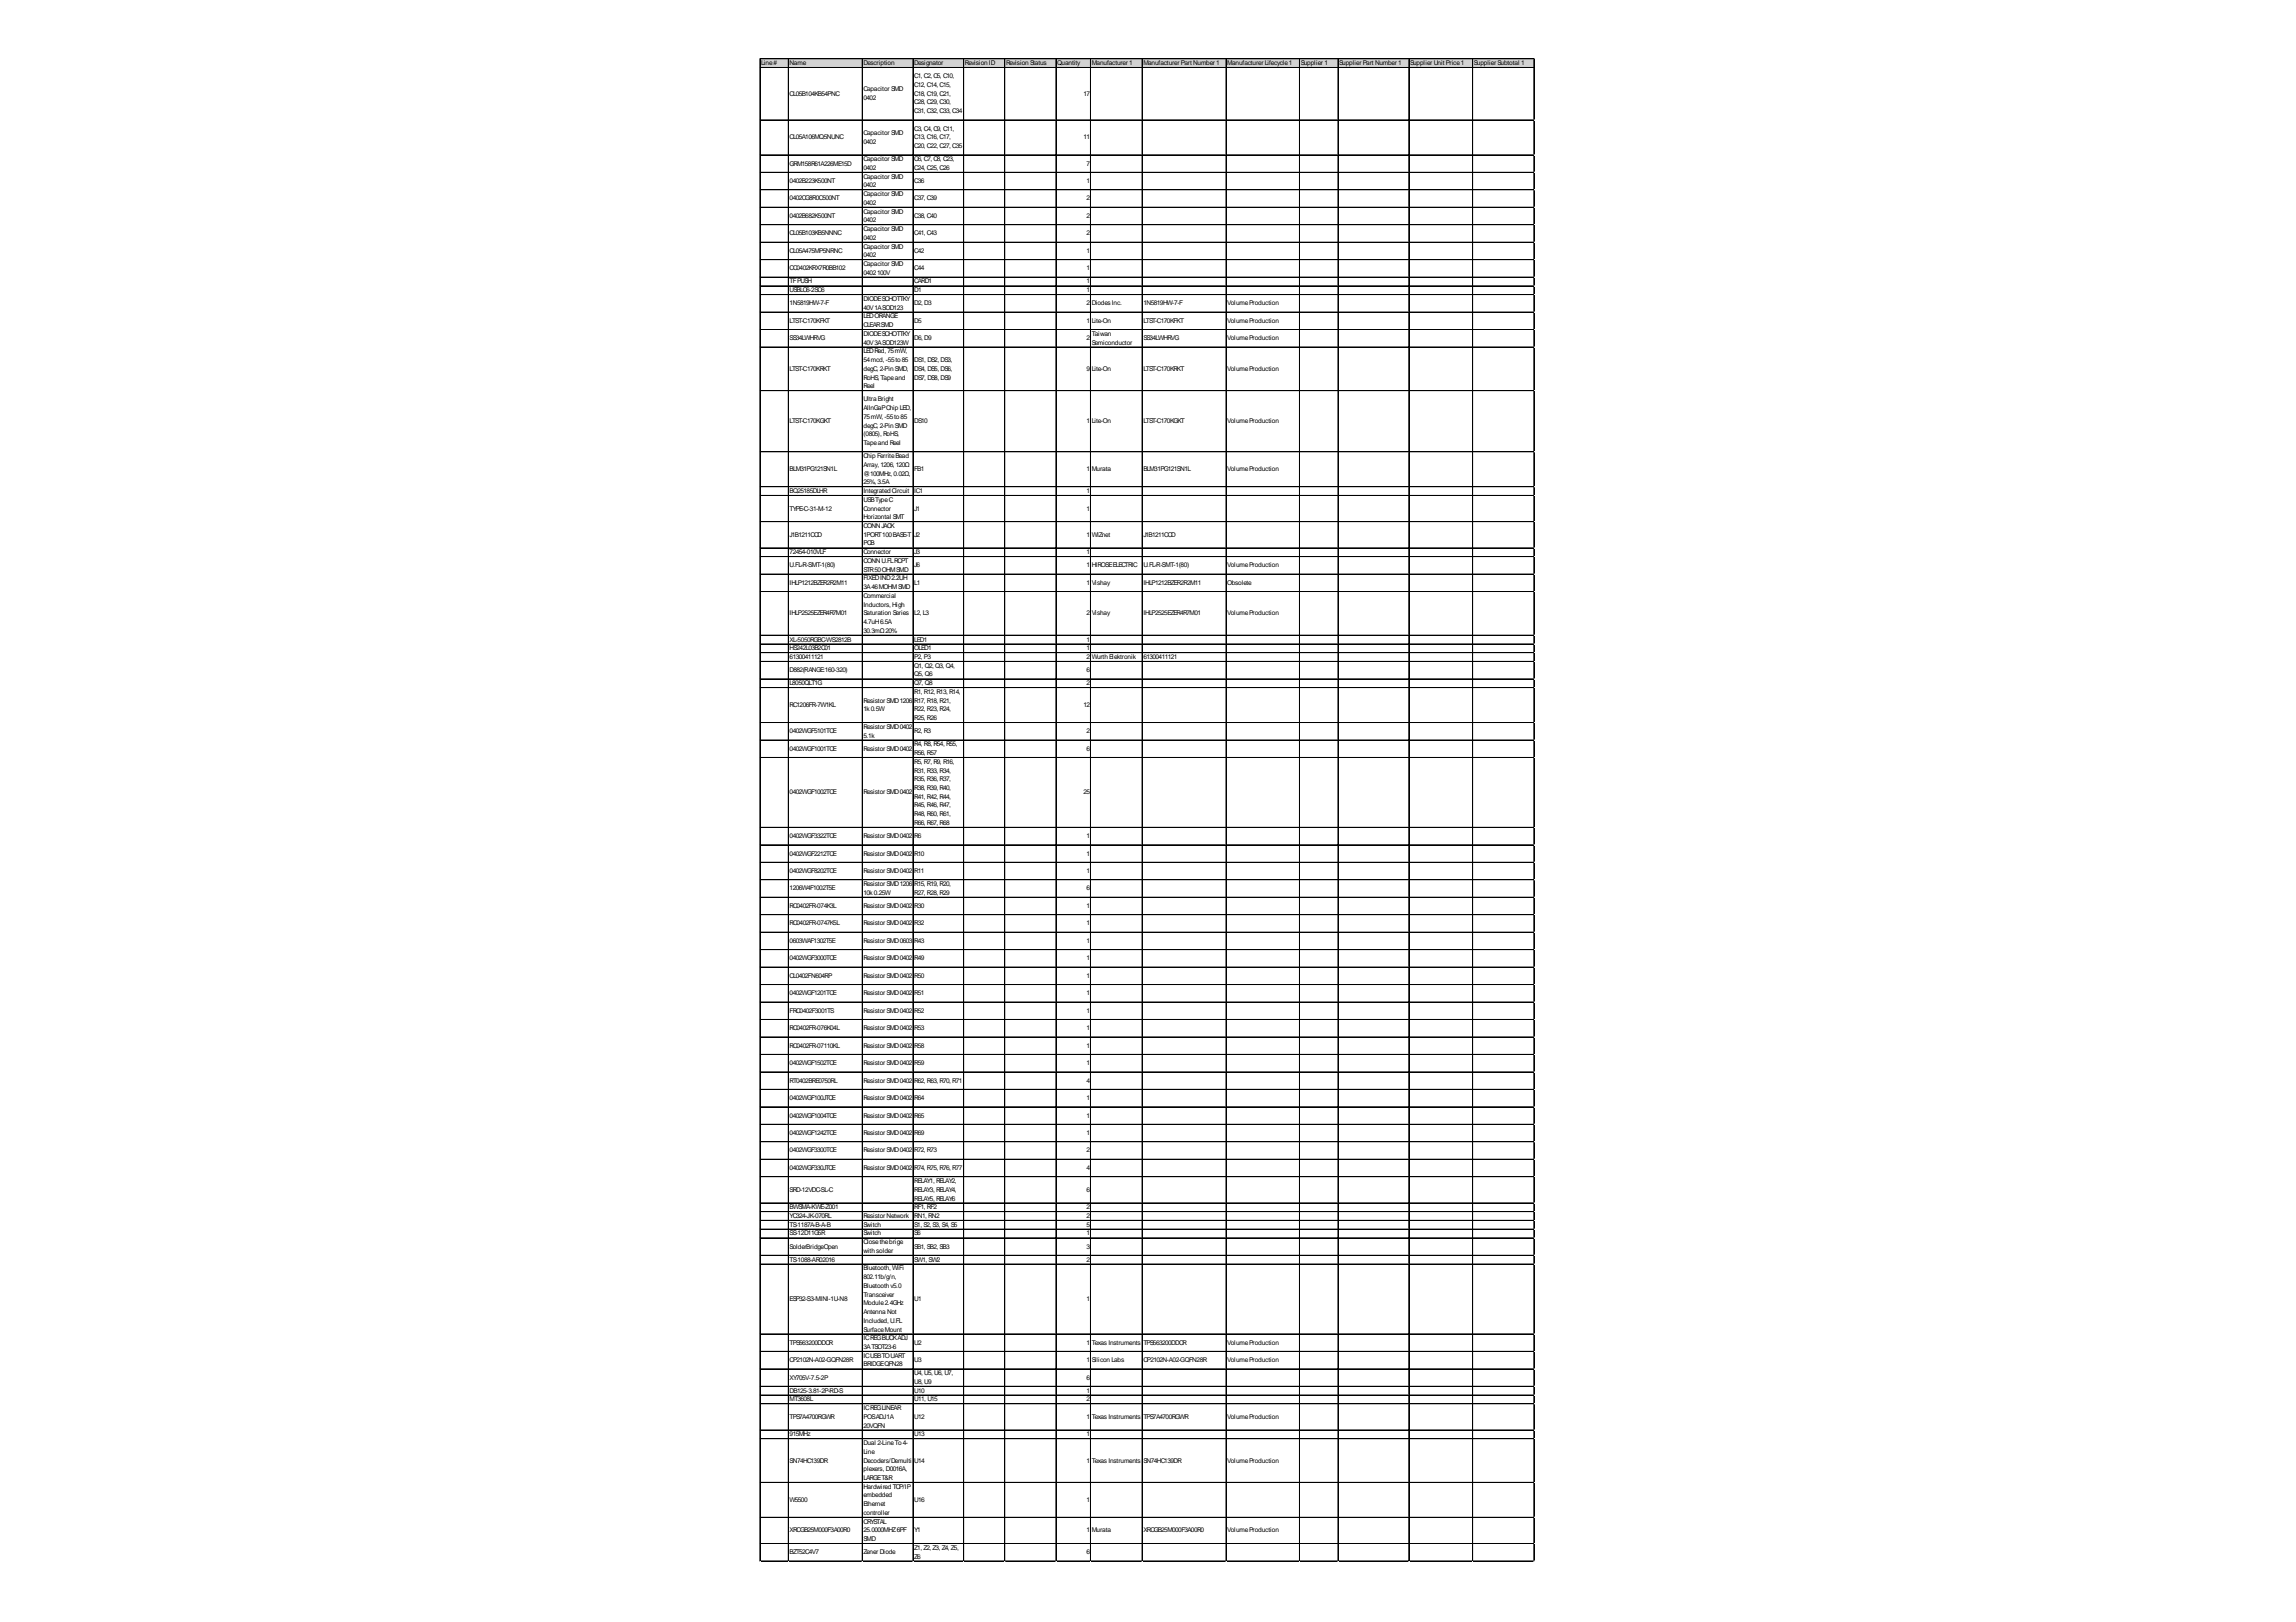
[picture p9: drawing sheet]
<svg xmlns="http://www.w3.org/2000/svg" width="297mm" height="210mm" viewBox="0 0 297 210" stroke-linecap="round" stroke-linejoin="round" font-family="sans-serif">
<defs><g id="words">
<g font-size=".8">
<text x="98.5" y="8.4">Line#</text>
<text x="102.2" y="8.4">Name</text>
<text x="111.7" y="8.4">Description</text>
<text x="111.7" y="11.8">Capacitor SMD</text>
<text x="118.3" y="8.4">Designator</text>
<text x="118.3" y="10.1">C1, C2, C5, C10,</text>
<text x="118.3" y="11.3">C12, C14, C15,</text>
<text x="124.8" y="8.4">Revision ID</text>
<text x="130.2" y="8.4">Revision Status</text>
<text x="136.8" y="8.4">Quantity</text>
<text x="141.2" y="8.4">Manufacturer 1</text>
<text x="147.9" y="8.4">Manufacturer Part Number 1</text>
<text x="158.8" y="8.4">Manufacturer Lifecycle1</text>
<text x="168.3" y="8.4">Supplier 1</text>
<text x="173.3" y="8.4">Supplier Part Number 1</text>
<text x="182.4" y="8.4">Supplier Unit Price1</text>
<text x="190.7" y="8.4">Supplier Subtotal 1</text>
<text x="102.2" y="12.4">CL05B104KB54PNC</text>
<text x="111.7" y="12.9">0402</text>
<text x="111.7" y="17.5">Capacitor SMD</text>
<text x="118.3" y="12.4">C18, C19, C21,</text>
<text x="118.3" y="13.5">C28, C29, C30,</text>
<text x="118.3" y="14.6">C31, C32, C33, C34</text>
<text x="118.3" y="16.9">C3, C4, C9, C11,</text>
<text x="140.2" y="12.4">17</text>
<text x="102.2" y="18">CL05A106MQ5NUNC</text>
<text x="102.2" y="21.4">GRM158R61A226ME15D</text>
<text x="102.2" y="23.7">0402B223K500NT</text>
<text x="111.7" y="18.6">0402</text>
<text x="111.7" y="20.9">Capacitor SMD</text>
<text x="111.7" y="22">0402</text>
<text x="111.7" y="23.1">Capacitor SMD</text>
<text x="118.3" y="18">C13, C16, C17,</text>
<text x="118.3" y="19.2">C20, C22, C27, C35</text>
<text x="118.3" y="20.9">C6, C7, C8, C23,</text>
<text x="118.3" y="22">C24, C25, C26</text>
<text x="118.3" y="23.7">C36</text>
<text x="140.2" y="18">11</text>
<text x="140.6" y="21.4">7</text>
<text x="140.6" y="23.7">1</text>
<text x="102.2" y="25.9">0402CG8R0C500NT</text>
<text x="102.2" y="28.2">0402B682K500NT</text>
<text x="111.7" y="24.3">0402</text>
<text x="111.7" y="25.4">Capacitor SMD</text>
<text x="111.7" y="26.5">0402</text>
<text x="111.7" y="27.6">Capacitor SMD</text>
<text x="111.7" y="28.8">0402</text>
<text x="111.7" y="29.9">Capacitor SMD</text>
<text x="118.3" y="25.9">C37, C39</text>
<text x="118.3" y="28.2">C38, C40</text>
<text x="140.6" y="25.9">2</text>
<text x="140.6" y="28.2">2</text>
<text x="102.2" y="30.5">CL05B103KB5NNNC</text>
<text x="102.2" y="32.7">CL05A475MP5NRNC</text>
<text x="102.2" y="35">CC0402KRX7R0BB102</text>
<text x="111.7" y="31">0402</text>
<text x="111.7" y="32.2">Capacitor SMD</text>
<text x="111.7" y="33.3">0402</text>
<text x="111.7" y="34.4">Capacitor SMD</text>
<text x="111.7" y="35.6">0402100V</text>
<text x="118.3" y="30.5">C41, C43</text>
<text x="118.3" y="32.7">C42</text>
<text x="118.3" y="35">C44</text>
<text x="140.6" y="30.5">2</text>
<text x="140.6" y="32.7">1</text>
<text x="140.6" y="35">1</text>
<text x="102.2" y="36.7">TFPUSH</text>
<text x="102.2" y="37.8">USBLC6-2SC6</text>
<text x="102.2" y="39.5">1N5819HW-7-F</text>
<text x="102.2" y="41.8">LTST-C170KFKT</text>
<text x="111.7" y="38.9">DIODESCHOTTKY</text>
<text x="111.7" y="40.1">40V1ASOD123</text>
<text x="111.7" y="41.2">LEDORANGE</text>
<text x="118.3" y="36.7">CARD1</text>
<text x="118.3" y="37.8">D1</text>
<text x="118.3" y="39.5">D2, D3</text>
<text x="118.3" y="41.8">D5</text>
<text x="140.6" y="36.7">1</text>
<text x="140.6" y="37.8">1</text>
<text x="140.6" y="39.5">2</text>
<text x="140.6" y="41.8">1</text>
<text x="141.2" y="39.5">DiodesInc.</text>
<text x="141.2" y="41.8">Lite-On</text>
<text x="147.9" y="39.5">1N5819HW-7-F</text>
<text x="147.9" y="41.8">LTST-C170KFKT</text>
<text x="158.8" y="39.5">VolumeProduction</text>
<text x="158.8" y="41.8">VolumeProduction</text>
<text x="102.2" y="44">SS34LWHRVG</text>
<text x="102.2" y="48">LTST-C170KRKT</text>
<text x="111.7" y="42.3">CLEARSMD</text>
<text x="111.7" y="43.5">DIODESCHOTTKY</text>
<text x="111.7" y="44.6">40V3ASOD123W</text>
<text x="111.7" y="45.7">LEDRed, 75mW,</text>
<text x="111.7" y="46.9">54mcd, -55to 85</text>
<text x="111.7" y="48">degC, 2-Pin SMD,</text>
<text x="118.3" y="44">D6, D9</text>
<text x="118.3" y="46.9">DS1, DS2, DS3,</text>
<text x="118.3" y="48">DS4, DS5, DS6,</text>
<text x="140.6" y="44">2</text>
<text x="140.6" y="48">9</text>
<text x="141.2" y="43.5">Taiwan</text>
<text x="141.2" y="44.6">Semiconductor</text>
<text x="141.2" y="48">Lite-On</text>
<text x="147.9" y="44">SS34LWHRVG</text>
<text x="147.9" y="48">LTST-C170KRKT</text>
<text x="158.8" y="44">VolumeProduction</text>
<text x="158.8" y="48">VolumeProduction</text>
<text x="111.7" y="49.1">RoHS, Tapeand</text>
<text x="111.7" y="50.2">Reel</text>
<text x="111.7" y="51.9">Ultra Bright</text>
<text x="111.7" y="53.1">AlInGaPChip LED,</text>
<text x="118.3" y="49.1">DS7, DS8, DS9</text>
<text x="102.2" y="54.8">LTST-C170KGKT</text>
<text x="111.7" y="54.2">75mW, -55to 85</text>
<text x="111.7" y="55.3">degC, 2-Pin SMD</text>
<text x="111.7" y="56.5">(0805), RoHS,</text>
<text x="111.7" y="57.6">Tapeand Reel</text>
<text x="111.7" y="59.3">Chip FerriteBead</text>
<text x="118.3" y="54.8">DS10</text>
<text x="140.6" y="54.8">1</text>
<text x="141.2" y="54.8">Lite-On</text>
<text x="147.9" y="54.8">LTST-C170KGKT</text>
<text x="158.8" y="54.8">VolumeProduction</text>
<text x="102.2" y="61">BLM31PG121SN1L</text>
<text x="102.2" y="63.8">BQ25185DLHR</text>
<text x="111.7" y="60.4">Array, 1206, 120Ω</text>
<text x="111.7" y="61.5">@100MHz, 0.02Ω,</text>
<text x="111.7" y="62.7">25%, 3.5A</text>
<text x="111.7" y="63.8">Integrated Circuit</text>
<text x="111.7" y="64.9">USBTypeC</text>
<text x="118.3" y="61">FB1</text>
<text x="118.3" y="63.8">IC1</text>
<text x="140.6" y="61">1</text>
<text x="140.6" y="63.8">1</text>
<text x="141.2" y="61">Murata</text>
<text x="147.9" y="61">BLM31PG121SN1L</text>
<text x="158.8" y="61">VolumeProduction</text>
<text x="102.2" y="66.1">TYPE-C-31-M-12</text>
<text x="102.2" y="69.5">J1B1211CCD</text>
<text x="102.2" y="71.7">72454-010VLF</text>
<text x="111.7" y="66.1">Connector</text>
<text x="111.7" y="67.2">Horizontal SMT</text>
<text x="111.7" y="68.3">CONNJACK</text>
<text x="111.7" y="69.5">1PORT100BASE-T</text>
<text x="111.7" y="70.6">PCB</text>
<text x="111.7" y="71.7">Connector</text>
<text x="118.3" y="66.1">J1</text>
<text x="118.3" y="69.5">J2</text>
<text x="118.3" y="71.7">J3</text>
<text x="140.6" y="66.1">1</text>
<text x="140.6" y="69.5">1</text>
<text x="140.6" y="71.7">1</text>
<text x="141.2" y="69.5">WIZnet</text>
<text x="147.9" y="69.5">J1B1211CCD</text>
<text x="102.2" y="73.4">U.FL-R-SMT-1(80)</text>
<text x="102.2" y="75.7">IHLP1212BZER2R2M11</text>
<text x="111.7" y="72.9">CONNU.FLRCPT</text>
<text x="111.7" y="74">STR50OHMSMD</text>
<text x="111.7" y="75.1">FIXEDIND2.2UH</text>
<text x="111.7" y="76.2">3A46MOHMSMD</text>
<text x="111.7" y="77.4">Commercial</text>
<text x="118.3" y="73.4">J6</text>
<text x="118.3" y="75.7">L1</text>
<text x="140.6" y="73.4">1</text>
<text x="140.6" y="75.7">1</text>
<text x="141.2" y="73.4">HIROSEELECTRIC</text>
<text x="141.2" y="75.7">Vishay</text>
<text x="147.9" y="73.4">U.FL-R-SMT-1(80)</text>
<text x="147.9" y="75.7">IHLP1212BZER2R2M11</text>
<text x="158.8" y="73.4">VolumeProduction</text>
<text x="158.8" y="75.7">Obsolete</text>
<text x="102.2" y="79.6">IHLP2525EZER4R7M01</text>
<text x="102.2" y="83">XL-5050RGBC-WS2812B</text>
<text x="111.7" y="78.5">Inductors, High</text>
<text x="111.7" y="79.6">Saturation Series</text>
<text x="111.7" y="80.8">4.7uH6.5A</text>
<text x="111.7" y="81.9">30.3mΩ20%</text>
<text x="118.3" y="79.6">L2, L3</text>
<text x="118.3" y="83">LED1</text>
<text x="140.6" y="79.6">2</text>
<text x="140.6" y="83">1</text>
<text x="141.2" y="79.6">Vishay</text>
<text x="147.9" y="79.6">IHLP2525EZER4R7M01</text>
<text x="158.8" y="79.6">VolumeProduction</text>
<text x="102.2" y="84.2">HS242L03B2C01</text>
<text x="102.2" y="85.3">61300411121</text>
<text x="102.2" y="87">D882(RANGE:160-320)</text>
<text x="102.2" y="88.7">L8050QLT1G</text>
<text x="118.3" y="84.2">OLED1</text>
<text x="118.3" y="85.3">P2, P3</text>
<text x="118.3" y="86.4">Q1, Q2, Q3, Q4,</text>
<text x="118.3" y="87.5">Q5, Q6</text>
<text x="118.3" y="88.7">Q7, Q8</text>
<text x="118.3" y="89.8">R1, R12, R13, R14,</text>
<text x="140.6" y="84.2">1</text>
<text x="140.6" y="85.3">2</text>
<text x="140.6" y="87">6</text>
<text x="140.6" y="88.7">2</text>
<text x="141.2" y="85.3">Wurth Elektronik</text>
<text x="147.9" y="85.3">61300411121</text>
<text x="102.2" y="91.5">RC1206FR-7W1KL</text>
<text x="102.2" y="94.9">0402WGF5101TCE</text>
<text x="111.7" y="90.9">Resistor SMD1206</text>
<text x="111.7" y="92.1">1k0.5W</text>
<text x="111.7" y="94.3">Resistor SMD0402</text>
<text x="111.7" y="95.5">5.1k</text>
<text x="118.3" y="90.9">R17, R18, R21,</text>
<text x="118.3" y="92.1">R22, R23, R24,</text>
<text x="118.3" y="93.2">R25, R26</text>
<text x="118.3" y="94.9">R2, R3</text>
<text x="140.2" y="91.5">12</text>
<text x="140.6" y="94.9">2</text>
<text x="102.2" y="97.2">0402WGF1001TCE</text>
<text x="111.7" y="97.2">Resistor SMD0402</text>
<text x="118.3" y="96.6">R4, R8, R54, R55,</text>
<text x="118.3" y="97.7">R56, R57</text>
<text x="118.3" y="98.8">R5, R7, R9, R16,</text>
<text x="118.3" y="100">R31, R33, R34,</text>
<text x="118.3" y="101.1">R35, R36, R37,</text>
<text x="140.6" y="97.2">6</text>
<text x="102.2" y="102.8">0402WGF1002TCE</text>
<text x="111.7" y="102.8">Resistor SMD0402</text>
<text x="118.3" y="102.2">R38, R39, R40,</text>
<text x="118.3" y="103.4">R41, R42, R44,</text>
<text x="118.3" y="104.5">R45, R46, R47,</text>
<text x="118.3" y="105.6">R48, R60, R61,</text>
<text x="118.3" y="106.8">R66, R67, R68</text>
<text x="140.2" y="102.8">25</text>
<text x="102.2" y="108.5">0402WGF3322TCE</text>
<text x="102.2" y="110.7">0402WGF2212TCE</text>
<text x="102.2" y="113">0402WGF8202TCE</text>
<text x="111.7" y="108.5">Resistor SMD0402</text>
<text x="111.7" y="110.7">Resistor SMD0402</text>
<text x="111.7" y="113">Resistor SMD0402</text>
<text x="118.3" y="108.5">R6</text>
<text x="118.3" y="110.7">R10</text>
<text x="118.3" y="113">R11</text>
<text x="140.6" y="108.5">1</text>
<text x="140.6" y="110.7">1</text>
<text x="140.6" y="113">1</text>
<text x="102.2" y="115.2">1206W4F1002T5E</text>
<text x="102.2" y="117.5">RC0402FR-074K3L</text>
<text x="102.2" y="119.8">RC0402FR-0747K5L</text>
<text x="111.7" y="114.7">Resistor SMD1206</text>
<text x="111.7" y="115.8">10k0.25W</text>
<text x="111.7" y="117.5">Resistor SMD0402</text>
<text x="111.7" y="119.8">Resistor SMD0402</text>
<text x="118.3" y="114.7">R15, R19, R20,</text>
<text x="118.3" y="115.8">R27, R28, R29</text>
<text x="118.3" y="117.5">R30</text>
<text x="118.3" y="119.8">R32</text>
<text x="140.6" y="115.2">6</text>
<text x="140.6" y="117.5">1</text>
<text x="140.6" y="119.8">1</text>
<text x="102.2" y="122">0603WAF1302T5E</text>
<text x="102.2" y="124.3">0402WGF3000TCE</text>
<text x="111.7" y="122">Resistor SMD0603</text>
<text x="111.7" y="124.3">Resistor SMD0402</text>
<text x="118.3" y="122">R43</text>
<text x="118.3" y="124.3">R49</text>
<text x="140.6" y="122">1</text>
<text x="140.6" y="124.3">1</text>
<text x="102.2" y="126.5">CL0402FN604RP</text>
<text x="102.2" y="128.8">0402WGF1201TCE</text>
<text x="102.2" y="131.1">FRC0402F3001TS</text>
<text x="111.7" y="126.5">Resistor SMD0402</text>
<text x="111.7" y="128.8">Resistor SMD0402</text>
<text x="111.7" y="131.1">Resistor SMD0402</text>
<text x="118.3" y="126.5">R50</text>
<text x="118.3" y="128.8">R51</text>
<text x="118.3" y="131.1">R52</text>
<text x="140.6" y="126.5">1</text>
<text x="140.6" y="128.8">1</text>
<text x="140.6" y="131.1">1</text>
<text x="102.2" y="133.3">RC0402FR-076K04L</text>
<text x="102.2" y="135.6">RC0402FR-07110KL</text>
<text x="102.2" y="137.8">0402WGF1502TCE</text>
<text x="111.7" y="133.3">Resistor SMD0402</text>
<text x="111.7" y="135.6">Resistor SMD0402</text>
<text x="111.7" y="137.8">Resistor SMD0402</text>
<text x="118.3" y="133.3">R53</text>
<text x="118.3" y="135.6">R58</text>
<text x="118.3" y="137.8">R59</text>
<text x="140.6" y="133.3">1</text>
<text x="140.6" y="135.6">1</text>
<text x="140.6" y="137.8">1</text>
<text x="102.2" y="140.1">RT0402BRE0750RL</text>
<text x="102.2" y="142.4">0402WGF100JTCE</text>
<text x="111.7" y="140.1">Resistor SMD0402</text>
<text x="111.7" y="142.4">Resistor SMD0402</text>
<text x="118.3" y="140.1">R62, R63, R70, R71</text>
<text x="118.3" y="142.4">R64</text>
<text x="140.6" y="140.1">4</text>
<text x="140.6" y="142.4">1</text>
<text x="102.2" y="144.6">0402WGF1004TCE</text>
<text x="102.2" y="146.9">0402WGF1242TCE</text>
<text x="102.2" y="149.1">0402WGF3300TCE</text>
<text x="111.7" y="144.6">Resistor SMD0402</text>
<text x="111.7" y="146.9">Resistor SMD0402</text>
<text x="111.7" y="149.1">Resistor SMD0402</text>
<text x="118.3" y="144.6">R65</text>
<text x="118.3" y="146.9">R69</text>
<text x="118.3" y="149.1">R72, R73</text>
<text x="140.6" y="144.6">1</text>
<text x="140.6" y="146.9">1</text>
<text x="140.6" y="149.1">2</text>
<text x="102.2" y="151.4">0402WGF330JTCE</text>
<text x="102.2" y="154.2">SRD-12VDC-SL-C</text>
<text x="111.7" y="151.4">Resistor SMD0402</text>
<text x="118.3" y="151.4">R74, R75, R76, R77</text>
<text x="118.3" y="153.1">RELAY1, RELAY2,</text>
<text x="118.3" y="154.2">RELAY3, RELAY4,</text>
<text x="118.3" y="155.4">RELAY5, RELAY6</text>
<text x="140.6" y="151.4">4</text>
<text x="140.6" y="154.2">6</text>
<text x="102.2" y="156.5">BWSMA-KWE-Z001</text>
<text x="102.2" y="157.6">YC324-JK-070RL</text>
<text x="102.2" y="158.7">TS-1187A-B-A-B</text>
<text x="102.2" y="159.9">SS-12D11G5R</text>
<text x="102.2" y="161.6">SolderBridgeOpen</text>
<text x="111.7" y="157.6">Resistor Network</text>
<text x="111.7" y="158.7">Switch</text>
<text x="111.7" y="159.9">Switch</text>
<text x="111.7" y="161">Closethebrige</text>
<text x="118.3" y="156.5">RF1, RF2</text>
<text x="118.3" y="157.6">RN1, RN2</text>
<text x="118.3" y="158.7">S1, S2, S3, S4, S5</text>
<text x="118.3" y="159.9">S6</text>
<text x="118.3" y="161.6">SB1, SB2, SB3</text>
<text x="140.6" y="156.5">2</text>
<text x="140.6" y="157.6">2</text>
<text x="140.6" y="158.7">5</text>
<text x="140.6" y="159.9">1</text>
<text x="140.6" y="161.6">3</text>
<text x="102.2" y="163.3">TS-1088-AR02016</text>
<text x="111.7" y="162.1">with solder</text>
<text x="111.7" y="164.4">Bluetooth, WiFi</text>
<text x="111.7" y="165.5">802.11b/g/n,</text>
<text x="111.7" y="166.7">Bluetooth v5.0</text>
<text x="111.7" y="167.8">Transceiver</text>
<text x="118.3" y="163.3">SW1, SW2</text>
<text x="140.6" y="163.3">2</text>
<text x="102.2" y="168.4">ESP32-S3-MINI-1U-N8</text>
<text x="111.7" y="168.9">Module2.4GHz</text>
<text x="111.7" y="170.1">Antenna Not</text>
<text x="111.7" y="171.2">Included, U.FL</text>
<text x="111.7" y="172.3">SurfaceMount</text>
<text x="111.7" y="173.4">ICREGBUCKADJ</text>
<text x="118.3" y="168.4">U1</text>
<text x="140.6" y="168.4">1</text>
<text x="102.2" y="174">TPS563200DDCR</text>
<text x="102.2" y="176.3">CP2102N-A02-GQFN28R</text>
<text x="102.2" y="178.5">XY705V-7.5-2P</text>
<text x="111.7" y="174.6">3ATSOT23-6</text>
<text x="111.7" y="175.7">ICUSBTOUART</text>
<text x="111.7" y="176.8">BRIDGEQFN28</text>
<text x="118.3" y="174">U2</text>
<text x="118.3" y="176.3">U3</text>
<text x="118.3" y="178">U4, U5, U6, U7,</text>
<text x="118.3" y="179.1">U8, U9</text>
<text x="140.6" y="174">1</text>
<text x="140.6" y="176.3">1</text>
<text x="140.6" y="178.5">6</text>
<text x="141.2" y="174">TexasInstruments</text>
<text x="141.2" y="176.3">Silicon Labs</text>
<text x="147.9" y="174">TPS563200DDCR</text>
<text x="147.9" y="176.3">CP2102N-A02-GQFN28R</text>
<text x="158.8" y="174">VolumeProduction</text>
<text x="158.8" y="176.3">VolumeProduction</text>
<text x="102.2" y="180.2">DB125-3.81-2P-RD-S</text>
<text x="102.2" y="181.4">MT3608L</text>
<text x="102.2" y="183.6">TPS7A4700RGWR</text>
<text x="102.2" y="185.9">915MHz</text>
<text x="111.7" y="182.5">ICREGLINEAR</text>
<text x="111.7" y="183.6">POSADJ1A</text>
<text x="111.7" y="184.7">20VQFN</text>
<text x="118.3" y="180.2">U10</text>
<text x="118.3" y="181.4">U11, U15</text>
<text x="118.3" y="183.6">U12</text>
<text x="118.3" y="185.9">U13</text>
<text x="140.6" y="180.2">1</text>
<text x="140.6" y="181.4">2</text>
<text x="140.6" y="183.6">1</text>
<text x="140.6" y="185.9">1</text>
<text x="141.2" y="183.6">TexasInstruments</text>
<text x="147.9" y="183.6">TPS7A4700RGWR</text>
<text x="158.8" y="183.6">VolumeProduction</text>
<text x="102.2" y="189.3">SN74HC139DR</text>
<text x="111.7" y="187">Dual 2-LineTo 4-</text>
<text x="111.7" y="188.1">Line</text>
<text x="111.7" y="189.3">Decoders/Demulti</text>
<text x="111.7" y="190.4">plexers, D0016A,</text>
<text x="111.7" y="191.5">LARGET&amp;R</text>
<text x="118.3" y="189.3">U14</text>
<text x="140.6" y="189.3">1</text>
<text x="141.2" y="189.3">TexasInstruments</text>
<text x="147.9" y="189.3">SN74HC139DR</text>
<text x="158.8" y="189.3">VolumeProduction</text>
<text x="102.2" y="194.4">W5500</text>
<text x="111.7" y="192.7">Hardwired TCP/IP</text>
<text x="111.7" y="193.8">embedded</text>
<text x="111.7" y="194.9">Ethernet</text>
<text x="111.7" y="196">controller</text>
<text x="111.7" y="197.2">CRYSTAL</text>
<text x="118.3" y="194.4">U16</text>
<text x="140.6" y="194.4">1</text>
<text x="102.2" y="198.3">XRCGB25M000F3A00R0</text>
<text x="102.2" y="201.1">BZT52C4V7</text>
<text x="111.7" y="198.3">25.0000MHZ6PF</text>
<text x="111.7" y="199.4">SMD</text>
<text x="111.7" y="201.1">Zener Diode</text>
<text x="118.3" y="198.3">Y1</text>
<text x="118.3" y="200.6">Z1, Z2, Z3, Z4, Z5,</text>
<text x="118.3" y="201.7">Z6</text>
<text x="140.6" y="198.3">1</text>
<text x="140.6" y="201.1">6</text>
<text x="141.2" y="198.3">Murata</text>
<text x="147.9" y="198.3">XRCGB25M000F3A00R0</text>
<text x="158.8" y="198.3">VolumeProduction</text>
</g>
</g></defs>
<path d="M98.3 7.6h100.2v1.2h-100.2z" fill="#d3d3d3"/>
<g fill="none" stroke="#000" stroke-width=".13">
<path d="M98.3 7.6v194.5M98.4 7.6h100.1M98.4 8.7h100.1M98.4 8.8h100.1M98.4 15.5h100.1M102 7.7v194.4M111.5 7.7v194.4M111.6 7.7v194.4M118.1 7.7v194.4M124.7 7.7v194.4M130 7.7v194.4M136.6 7.7v194.4"/>
<path d="M141.1 7.7v194.4M147.7 7.7v194.4M147.8 7.7v194.4M158.6 7.7v194.4M168.1 7.7v194.4M173.1 7.7v194.4M182.3 7.7v194.4M190.5 7.7v194.4M198.4 7.7v194.4M198.5 7.7v194.4M98.4 20h100.1M98.4 20.1h100.1"/>
<path d="M98.4 22.3h100.1M98.4 24.6h100.1M98.4 26.8h100.1M98.4 29.1h100.1M98.4 31.3h100.1M98.4 31.4h100.1M98.4 33.6h100.1M98.4 35.9h100.1M98.4 37h100.1M198.5 38.1h-100.1M98.4 42.6h100.1M98.4 42.7h100.1"/>
<path d="M98.4 44.9h100.1M98.4 50.6h100.1M98.4 58.5h100.1M198.5 40.4h-100.1M98.4 63h100.1M98.4 64.1h100.1M98.4 67.5h100.1M98.4 70.9h100.1M98.4 72h100.1M98.4 72.1h100.1M98.4 74.3h100.1M98.4 76.5h100.1"/>
<path d="M98.4 76.6h100.1M98.4 82.2h100.1M98.4 83.3h100.1M98.4 83.4h100.1M98.4 84.5h100.1M98.4 85.6h100.1M98.4 87.9h100.1M98.4 89h100.1M98.4 93.5h100.1M98.4 95.8h100.1M98.4 98h100.1M98.4 98.1h100.1"/>
<path d="M98.4 107.1h100.1M98.4 109.3h100.1M98.4 109.4h100.1M98.4 111.6h100.1M98.4 113.8h100.1M98.4 113.9h100.1M98.4 116.1h100.1M98.4 118.4h100.1M98.4 125.1h100.1M98.4 125.2h100.1M98.4 127.4h100.1M98.4 129.7h100.1"/>
<path d="M98.4 131.9h100.1M98.4 132h100.1M98.4 134.2h100.1M98.4 136.5h100.1M98.4 138.7h100.1M198.5 120.6l-100.1 .1M198.5 122.9h-100.1M98.4 145.5h100.1M98.4 147.8h100.1M98.4 150h100.1M98.4 152.3h100.1M98.4 155.7h100.1"/>
<path d="M98.4 156.8h100.1M98.4 157.9h100.1M98.4 158h100.1M98.4 159.1h100.1M198.5 141h-100.1M198.5 143.2l-100.1 .1M98.4 160.2h100.1M98.4 172.6h100.1M98.4 174.9h100.1M98.4 177.1h100.1M98.4 177.2h100.1M98.4 179.4h100.1"/>
<path d="M198.5 162.4l-100.1 .1M198.5 163.6h-100.1M98.4 180.5h100.1M98.4 180.6h100.1M98.4 181.7h100.1M98.4 185.1h100.1M98.4 186.2h100.1M98.4 191.8h100.1M98.4 191.9h100.1M98.4 196.4h100.1M98.4 199.7h100.1M98.4 199.8h100.1"/>
<path d="M98.4 202h100.1"/>
</g>
<path d="M98.3 202.1h.1" fill="none" stroke="#e0e0e0" stroke-width=".13"/>
<path d="M98.3 202.1h.1z" fill="#e0e0e0"/>
<path d="M102 202.1h.1" fill="none" stroke="#e0e0e0" stroke-width=".13"/>
<path d="M111.5 202.1h.1" fill="none" stroke="#e0e0e0" stroke-width=".13"/>
<path d="M111.5 202.1h.1z" fill="#e0e0e0"/>
<path d="M118.1 202.1h.1" fill="none" stroke="#e0e0e0" stroke-width=".13"/>
<path d="M118.1 202.1h.1z" fill="#e0e0e0"/>
<path d="M124.7 202.1h.1" fill="none" stroke="#e0e0e0" stroke-width=".13"/>
<path d="M130 202.1h.1" fill="none" stroke="#e0e0e0" stroke-width=".13"/>
<path d="M136.6 202.1h.1" fill="none" stroke="#e0e0e0" stroke-width=".13"/>
<path d="M136.6 202.1h.1z" fill="#e0e0e0"/>
<path d="M141.1 202.1h.1" fill="none" stroke="#e0e0e0" stroke-width=".13"/>
<path d="M147.7 202.1h.1" fill="none" stroke="#e0e0e0" stroke-width=".13"/>
<path d="M147.7 202.1h.1z" fill="#e0e0e0"/>
<path d="M158.6 202.1h.1" fill="none" stroke="#e0e0e0" stroke-width=".13"/>
<path d="M158.6 202.1h.1z" fill="#e0e0e0"/>
<path d="M168.1 202.1h.1" fill="none" stroke="#e0e0e0" stroke-width=".13"/>
<path d="M168.1 202.1h.1z" fill="#e0e0e0"/>
<path d="M173.1 202.1h.1" fill="none" stroke="#e0e0e0" stroke-width=".13"/>
<path d="M182.3 202.1h.1" fill="none" stroke="#e0e0e0" stroke-width=".13"/>
<path d="M190.5 202.1h.1" fill="none" stroke="#e0e0e0" stroke-width=".13"/>
<path d="M190.5 202.1h.1z" fill="#e0e0e0"/>
<path d="M198.4 202.1h.1" fill="none" stroke="#e0e0e0" stroke-width=".13"/>
<path d="M198.4 202.1h.1z" fill="#e0e0e0"/>
<path d="M198.5 15.5h.1" fill="none" stroke="#e0e0e0" stroke-width=".13"/>
<path d="M198.5 15.5v.1z" fill="#e0e0e0"/>
<path d="M198.5 20h.1" fill="none" stroke="#e0e0e0" stroke-width=".13"/>
<path d="M198.5 20v.1z" fill="#e0e0e0"/>
<path d="M198.5 22.3h.1" fill="none" stroke="#e0e0e0" stroke-width=".13"/>
<path d="M198.5 22.3v.1z" fill="#e0e0e0"/>
<path d="M198.5 24.6h.1" fill="none" stroke="#e0e0e0" stroke-width=".13"/>
<path d="M198.5 26.8h.1" fill="none" stroke="#e0e0e0" stroke-width=".13"/>
<path d="M198.5 26.8v.1z" fill="#e0e0e0"/>
<path d="M198.5 29.1h.1" fill="none" stroke="#e0e0e0" stroke-width=".13"/>
<path d="M198.5 31.3h.1" fill="none" stroke="#e0e0e0" stroke-width=".13"/>
<path d="M198.5 31.3v.1z" fill="#e0e0e0"/>
<path d="M198.5 33.6h.1" fill="none" stroke="#e0e0e0" stroke-width=".13"/>
<path d="M198.5 33.6v.1z" fill="#e0e0e0"/>
<path d="M198.5 35.9h.1" fill="none" stroke="#e0e0e0" stroke-width=".13"/>
<path d="M198.5 37h.1" fill="none" stroke="#e0e0e0" stroke-width=".13"/>
<path d="M198.5 38.1h.1" fill="none" stroke="#e0e0e0" stroke-width=".13"/>
<path d="M198.5 38.1v.1z" fill="#e0e0e0"/>
<path d="M198.5 40.4h.1" fill="none" stroke="#e0e0e0" stroke-width=".13"/>
<path d="M198.5 42.6h.1" fill="none" stroke="#e0e0e0" stroke-width=".13"/>
<path d="M198.5 42.6v.1z" fill="#e0e0e0"/>
<path d="M198.5 44.9h.1" fill="none" stroke="#e0e0e0" stroke-width=".13"/>
<path d="M198.5 44.9v.1z" fill="#e0e0e0"/>
<path d="M198.5 50.6h.1" fill="none" stroke="#e0e0e0" stroke-width=".13"/>
<path d="M198.5 58.5h.1" fill="none" stroke="#e0e0e0" stroke-width=".13"/>
<path d="M198.5 63h.1" fill="none" stroke="#e0e0e0" stroke-width=".13"/>
<path d="M198.5 64.1h.1" fill="none" stroke="#e0e0e0" stroke-width=".13"/>
<path d="M198.5 64.1v.1z" fill="#e0e0e0"/>
<path d="M198.5 67.5h.1" fill="none" stroke="#e0e0e0" stroke-width=".13"/>
<path d="M198.5 67.5v.1z" fill="#e0e0e0"/>
<path d="M198.5 70.9h.1" fill="none" stroke="#e0e0e0" stroke-width=".13"/>
<path d="M198.5 70.9v.1z" fill="#e0e0e0"/>
<path d="M198.5 72h.1" fill="none" stroke="#e0e0e0" stroke-width=".13"/>
<path d="M198.5 72v.1z" fill="#e0e0e0"/>
<path d="M198.5 74.3h.1" fill="none" stroke="#e0e0e0" stroke-width=".13"/>
<path d="M198.5 76.5h.1" fill="none" stroke="#e0e0e0" stroke-width=".13"/>
<path d="M198.5 76.5v.1z" fill="#e0e0e0"/>
<path d="M198.5 82.2h.1" fill="none" stroke="#e0e0e0" stroke-width=".13"/>
<path d="M198.5 82.2v.1z" fill="#e0e0e0"/>
<path d="M198.5 83.3h.1" fill="none" stroke="#e0e0e0" stroke-width=".13"/>
<path d="M198.5 83.3v.1z" fill="#e0e0e0"/>
<path d="M198.5 84.5h.1" fill="none" stroke="#e0e0e0" stroke-width=".13"/>
<path d="M198.5 85.6h.1" fill="none" stroke="#e0e0e0" stroke-width=".13"/>
<path d="M198.5 87.9h.1" fill="none" stroke="#e0e0e0" stroke-width=".13"/>
<path d="M198.5 89h.1" fill="none" stroke="#e0e0e0" stroke-width=".13"/>
<path d="M198.5 93.5h.1" fill="none" stroke="#e0e0e0" stroke-width=".13"/>
<path d="M198.5 93.5v.1z" fill="#e0e0e0"/>
<path d="M198.5 95.8h.1" fill="none" stroke="#e0e0e0" stroke-width=".13"/>
<path d="M198.5 98h.1" fill="none" stroke="#e0e0e0" stroke-width=".13"/>
<path d="M198.5 98v.1z" fill="#e0e0e0"/>
<path d="M198.5 107.1h.1" fill="none" stroke="#e0e0e0" stroke-width=".13"/>
<path d="M198.5 109.3h.1" fill="none" stroke="#e0e0e0" stroke-width=".13"/>
<path d="M198.5 109.3v.1z" fill="#e0e0e0"/>
<path d="M198.5 111.6h.1" fill="none" stroke="#e0e0e0" stroke-width=".13"/>
<path d="M198.5 113.8h.1" fill="none" stroke="#e0e0e0" stroke-width=".13"/>
<path d="M198.5 113.8v.1z" fill="#e0e0e0"/>
<path d="M198.5 116.1h.1" fill="none" stroke="#e0e0e0" stroke-width=".13"/>
<path d="M198.5 116.1v.1z" fill="#e0e0e0"/>
<path d="M198.5 118.4h.1" fill="none" stroke="#e0e0e0" stroke-width=".13"/>
<path d="M198.5 120.6h.1" fill="none" stroke="#e0e0e0" stroke-width=".13"/>
<path d="M198.5 120.6v.1z" fill="#e0e0e0"/>
<path d="M198.5 122.9h.1" fill="none" stroke="#e0e0e0" stroke-width=".13"/>
<path d="M198.5 125.1h.1" fill="none" stroke="#e0e0e0" stroke-width=".13"/>
<path d="M198.5 125.1v.1z" fill="#e0e0e0"/>
<path d="M198.5 127.4h.1" fill="none" stroke="#e0e0e0" stroke-width=".13"/>
<path d="M198.5 127.4v.1z" fill="#e0e0e0"/>
<path d="M198.5 129.7h.1" fill="none" stroke="#e0e0e0" stroke-width=".13"/>
<path d="M198.5 131.9h.1" fill="none" stroke="#e0e0e0" stroke-width=".13"/>
<path d="M198.5 131.9v.1z" fill="#e0e0e0"/>
<path d="M198.5 134.2h.1" fill="none" stroke="#e0e0e0" stroke-width=".13"/>
<path d="M198.5 136.5h.1" fill="none" stroke="#e0e0e0" stroke-width=".13"/>
<path d="M198.5 138.7h.1" fill="none" stroke="#e0e0e0" stroke-width=".13"/>
<path d="M198.5 138.7v.1z" fill="#e0e0e0"/>
<path d="M198.5 141h.1" fill="none" stroke="#e0e0e0" stroke-width=".13"/>
<path d="M198.5 143.2h.1" fill="none" stroke="#e0e0e0" stroke-width=".13"/>
<path d="M198.5 143.2v.1z" fill="#e0e0e0"/>
<path d="M198.5 145.5h.1" fill="none" stroke="#e0e0e0" stroke-width=".13"/>
<path d="M198.5 147.8h.1" fill="none" stroke="#e0e0e0" stroke-width=".13"/>
<path d="M198.5 150h.1" fill="none" stroke="#e0e0e0" stroke-width=".13"/>
<path d="M198.5 150v.1z" fill="#e0e0e0"/>
<path d="M198.5 152.3h.1" fill="none" stroke="#e0e0e0" stroke-width=".13"/>
<path d="M198.5 155.7h.1" fill="none" stroke="#e0e0e0" stroke-width=".13"/>
<path d="M198.5 156.8h.1" fill="none" stroke="#e0e0e0" stroke-width=".13"/>
<path d="M198.5 156.8v.1z" fill="#e0e0e0"/>
<path d="M198.5 157.9h.1" fill="none" stroke="#e0e0e0" stroke-width=".13"/>
<path d="M198.5 157.9v.1z" fill="#e0e0e0"/>
<path d="M198.5 159.1h.1" fill="none" stroke="#e0e0e0" stroke-width=".13"/>
<path d="M198.5 160.2h.1" fill="none" stroke="#e0e0e0" stroke-width=".13"/>
<path d="M198.5 162.4h.1" fill="none" stroke="#e0e0e0" stroke-width=".13"/>
<path d="M198.5 162.4v.1z" fill="#e0e0e0"/>
<path d="M198.5 163.6h.1" fill="none" stroke="#e0e0e0" stroke-width=".13"/>
<path d="M198.5 172.6h.1" fill="none" stroke="#e0e0e0" stroke-width=".13"/>
<path d="M198.5 172.6v.1z" fill="#e0e0e0"/>
<path d="M198.5 174.9h.1" fill="none" stroke="#e0e0e0" stroke-width=".13"/>
<path d="M198.5 177.1h.1" fill="none" stroke="#e0e0e0" stroke-width=".13"/>
<path d="M198.5 177.1v.1z" fill="#e0e0e0"/>
<path d="M198.5 179.4h.1" fill="none" stroke="#e0e0e0" stroke-width=".13"/>
<path d="M198.5 179.4v.1z" fill="#e0e0e0"/>
<path d="M198.5 180.5h.1" fill="none" stroke="#e0e0e0" stroke-width=".13"/>
<path d="M198.5 180.5v.1z" fill="#e0e0e0"/>
<path d="M198.5 181.7h.1" fill="none" stroke="#e0e0e0" stroke-width=".13"/>
<path d="M198.5 185.1h.1" fill="none" stroke="#e0e0e0" stroke-width=".13"/>
<path d="M198.5 186.2h.1" fill="none" stroke="#e0e0e0" stroke-width=".13"/>
<path d="M198.5 191.8h.1" fill="none" stroke="#e0e0e0" stroke-width=".13"/>
<path d="M198.5 191.8v.1z" fill="#e0e0e0"/>
<path d="M198.5 196.4h.1" fill="none" stroke="#e0e0e0" stroke-width=".13"/>
<path d="M198.5 199.7h.1" fill="none" stroke="#e0e0e0" stroke-width=".13"/>
<path d="M198.5 199.7v.1z" fill="#e0e0e0"/>
<path d="M198.5 202h.1" fill="none" stroke="#e0e0e0" stroke-width=".13"/>
<path d="M198.5 202v.1z" fill="#e0e0e0"/>
<use href="#words"/>
</svg>
